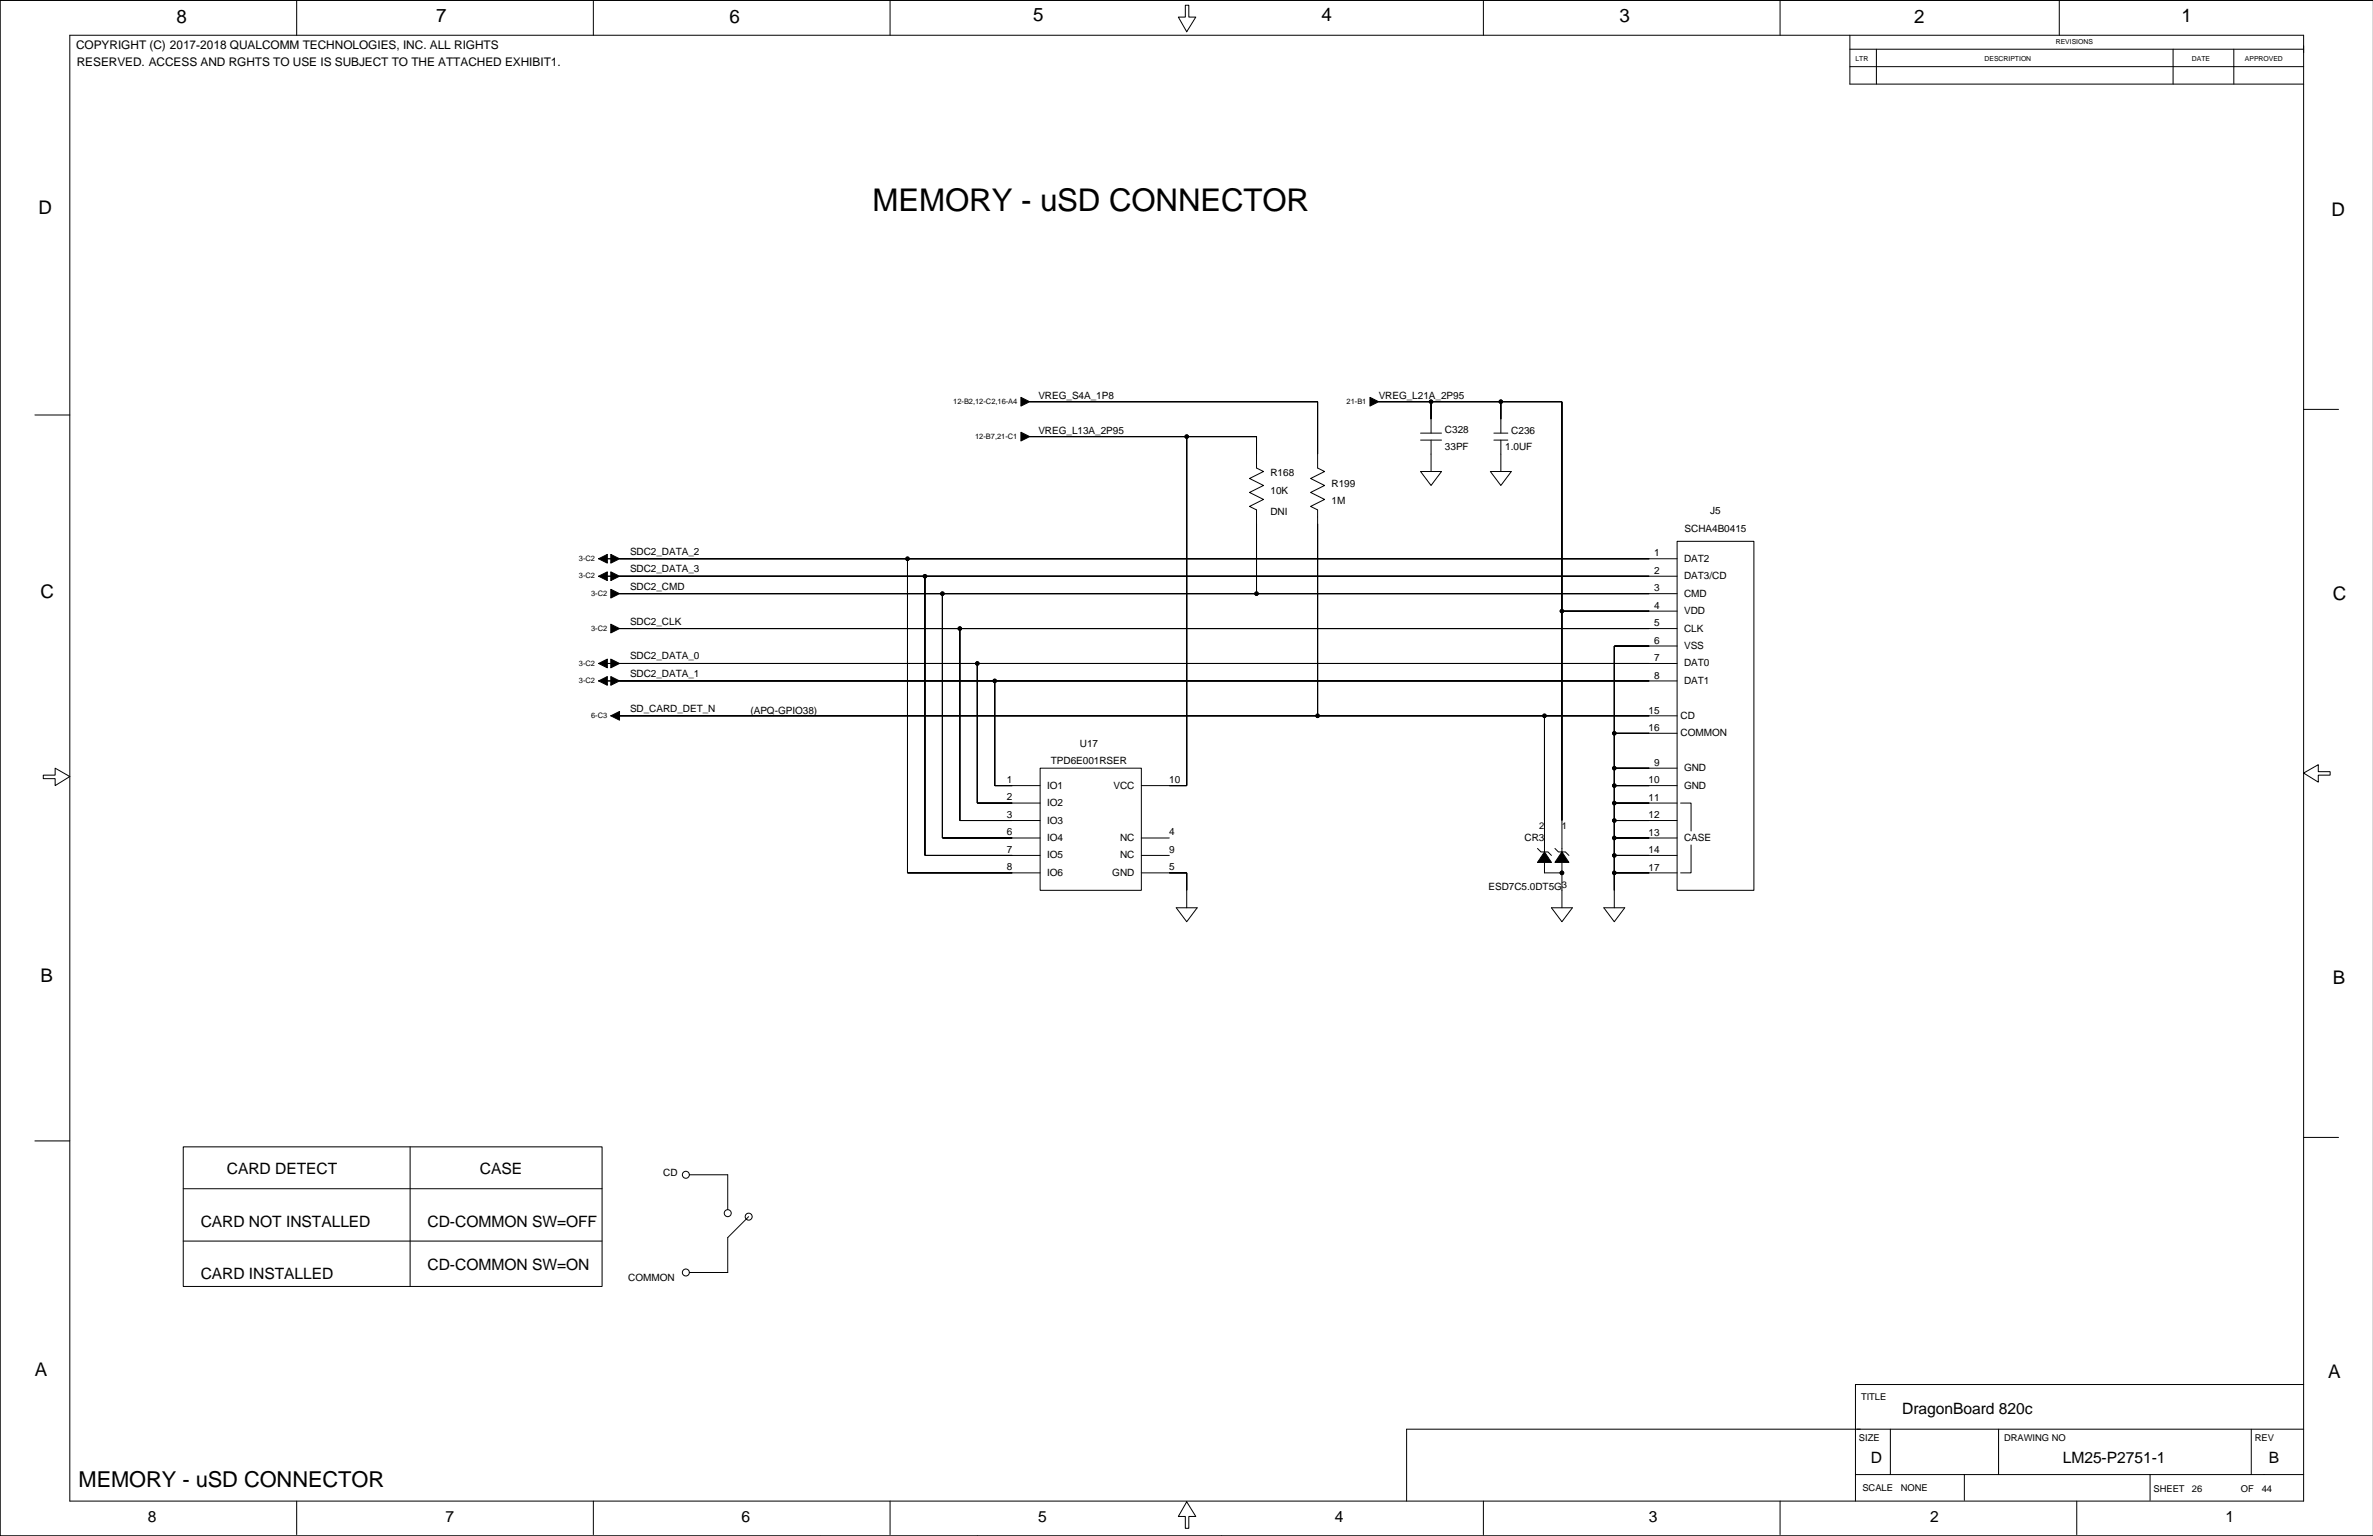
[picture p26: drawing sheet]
<svg xmlns="http://www.w3.org/2000/svg" width="863mm" height="559mm" viewBox="0 0 863 559" stroke-linecap="round" stroke-linejoin="round" font-family="sans-serif">
<defs><g id="words">
<text font-size="11.4" x="317.4" y="76.9">MEMORY - uSD CONNECTOR</text>
<text font-size="8" x="28.6" y="541.1">MEMORY - uSD CONNECTOR</text>
<g font-size="6.8">
<text x="64.2" y="8.2">8</text>
<text x="158.7" y="8">7</text>
<text x="265.4" y="8.2">6</text>
<text x="375.8" y="7.5">5</text>
<text x="480.7" y="7.5">4</text>
<text x="589.1" y="8">3</text>
<text x="696.3" y="8.2">2</text>
<text x="793.6" y="8">1</text>
<text x="14" y="77.8">D</text>
<text x="848.2" y="78.6">D</text>
<text x="14.7" y="217.5">C</text>
<text x="848.7" y="218.2">C</text>
<text x="14.7" y="357.1">B</text>
<text x="848.7" y="357.9">B</text>
<text x="12.7" y="500.6">A</text>
<text x="846.9" y="501.4">A</text>
</g>
<g font-size="5.7">
<text x="82.5" y="427.2">CARD DETECT</text>
<text x="174.6" y="427.2">CASE</text>
<text x="73" y="446.2">CARD NOT INSTALLED</text>
<text x="155.5" y="446.2">CD-COMMON SW=OFF</text>
<text x="73" y="465.3">CARD INSTALLED</text>
<text x="155.5" y="462.1">CD-COMMON SW=ON</text>
<text x="692" y="514.3">DragonBoard 820c</text>
<text x="680.6" y="532.1">D</text>
<text x="750.4" y="532.1">LM25-P2751-1</text>
<text x="825.3" y="532.1">B</text>
<text x="53.8" y="553.7">8</text>
<text x="162" y="553.7">7</text>
<text x="269.7" y="553.7">6</text>
<text x="377.6" y="553.7">5</text>
<text x="485.5" y="553.7">4</text>
<text x="599.8" y="553.7">3</text>
<text x="702.1" y="553.7">2</text>
<text x="809.6" y="553.7">1</text>
</g>
<g font-size="4.3">
<text x="27.7" y="18">COPYRIGHT (C) 2017-2018 QUALCOMM TECHNOLOGIES, INC. ALL RIGHTS</text>
<text x="27.9" y="24.1">RESERVED. ACCESS AND RGHTS TO USE IS SUBJECT TO THE ATTACHED EXHIBIT1.</text>
</g>
<g font-size="3.6">
<text x="377.7" y="145.3">VREG_S4A_1P8</text>
<text x="501.5" y="145.3">VREG_L21A_2P95</text>
<text x="377.7" y="158">VREG_L13A_2P95</text>
<text x="525.7" y="157.4">C328</text>
<text x="549.8" y="158">C236</text>
<text x="525.7" y="163.7">33PF</text>
<text x="547.6" y="163.7">1.0UF</text>
<text x="462.2" y="173.2">R168</text>
<text x="462.2" y="179.5">10K</text>
<text x="484.4" y="177">R199</text>
<text x="484.4" y="183.4">1M</text>
<text x="462.2" y="187.2">DNI</text>
<text x="622.2" y="187.2">J5</text>
<text x="612.8" y="193.5">SCHA4B0415</text>
<text x="229.2" y="201.8">SDC2_DATA_2</text>
<text x="601.7" y="202.5">1</text>
<text x="229.2" y="208.2">SDC2_DATA_3</text>
<text x="601.7" y="208.8">2</text>
<text x="612.6" y="204.4">DAT2</text>
<text x="229.2" y="214.5">SDC2_CMD</text>
<text x="601.7" y="215.1">3</text>
<text x="612.6" y="210.7">DAT3/CD</text>
<text x="601.7" y="221.5">4</text>
<text x="612.6" y="217.1">CMD</text>
<text x="229.2" y="227.2">SDC2_CLK</text>
<text x="601.7" y="227.8">5</text>
<text x="612.6" y="223.4">VDD</text>
<text x="612.6" y="229.8">CLK</text>
<text x="229.2" y="239.9">SDC2_DATA_0</text>
<text x="601.7" y="234.2">6</text>
<text x="612.6" y="236.1">VSS</text>
<text x="601.7" y="240.5">7</text>
<text x="612.6" y="242.5">DAT0</text>
<text x="229.2" y="246.3">SDC2_DATA_1</text>
<text x="601.7" y="246.9">8</text>
<text x="612.6" y="248.8">DAT1</text>
<text x="229.2" y="259">SD_CARD_DET_N</text>
<text x="273" y="259.6">(APQ-GPIO38)</text>
<text x="599.7" y="259.6">15</text>
<text x="611.4" y="261.5">CD</text>
<text x="599.7" y="265.9">16</text>
<text x="611.4" y="267.9">COMMON</text>
<text x="392.8" y="271.7">U17</text>
<text x="382.3" y="278">TPD6E001RSER</text>
<text x="601.7" y="278.6">9</text>
<text x="612.6" y="280.5">GND</text>
<text x="366.2" y="284.9">1</text>
<text x="380.9" y="286.9">IO1</text>
<text x="405" y="286.9">VCC</text>
<text x="425.4" y="284.9">10</text>
<text x="599.7" y="285">10</text>
<text x="612.6" y="286.9">GND</text>
<text x="366.2" y="291.2">2</text>
<text x="380.9" y="293.2">IO2</text>
<text x="599.7" y="291.3">11</text>
<text x="366.2" y="297.6">3</text>
<text x="380.9" y="299.6">IO3</text>
<text x="599.7" y="297.7">12</text>
<text x="366.2" y="303.9">6</text>
<text x="380.9" y="305.9">IO4</text>
<text x="407.4" y="305.9">NC</text>
<text x="425.4" y="303.9">4</text>
<text x="554.6" y="305.9">CR3</text>
<text x="599.7" y="304">13</text>
<text x="612.6" y="305.9">CASE</text>
<text x="366.2" y="310.2">7</text>
<text x="425.4" y="310.2">9</text>
<text x="599.7" y="310.4">14</text>
<text x="366.2" y="316.6">8</text>
<text x="380.9" y="312.3">IO5</text>
<text x="407.4" y="312.3">NC</text>
<text x="425.4" y="316.6">5</text>
<text x="599.7" y="316.7">17</text>
<text x="380.9" y="318.6">IO6</text>
<text x="404.6" y="318.6">GND</text>
<text x="541.5" y="323.7">ESD7C5.0DT5G</text>
<text x="241.2" y="427.8">CD</text>
<text x="228.5" y="465.9">COMMON</text>
</g>
<g font-size="3.4">
<text x="560" y="301.6">2</text>
<text x="568.2" y="301.6">1</text>
<text x="568.2" y="323.1">3</text>
<text x="677" y="509.3">TITLE</text>
<text x="676.2" y="524.3">SIZE</text>
<text x="729.1" y="524.3">DRAWING NO</text>
<text x="820.2" y="524.3">REV</text>
<text x="677.5" y="542.6">SCALE</text>
<text x="691.4" y="542.6">NONE</text>
<text x="783.4" y="542.8">SHEET</text>
<text x="797.4" y="542.8">26</text>
<text x="815.2" y="542.8">OF</text>
<text x="822.8" y="542.8">44</text>
</g>
<g font-size="2.7">
<text x="346.8" y="147">12-B2,12-C2,16-A4</text>
<text x="489.9" y="147">21-B1</text>
<text x="354.7" y="159.7">12-B7,21-C1</text>
<text x="210.6" y="204.1">3-C2</text>
<text x="210.6" y="210.4">3-C2</text>
<text x="215.1" y="216.8">3-C2</text>
<text x="215.1" y="229.5">3-C2</text>
<text x="210.6" y="242.2">3-C2</text>
<text x="210.6" y="248.5">3-C2</text>
<text x="215.1" y="261.2">6-C3</text>
</g>
<g font-size="2.5">
<text x="747.9" y="16.1">REVISIONS</text>
<text x="675" y="22.2">LTR</text>
<text x="722" y="22.2">DESCRIPTION</text>
<text x="797.4" y="22.2">DATE</text>
<text x="816.7" y="22.2">APPROVED</text>
</g>
</g></defs>
<g fill="none" stroke="#000" stroke-width=".36">
<path d="M25.4 12.8h812.6v533.3h-812.6zM107.9 .1v12.7M215.9 .1v12.7M323.8 .1v12.7M431.2 1.9h1.3v4.3h2.5l-3.3 5.4-3-5.4h2.5zM539.6 .1v12.7M647.6 .1v12.7M672.9 12.8v17.8h165.1M672.9 17.9h165.1M682.6 17.9v12.7M749.1 .1v12.7M790.5 17.9v12.7"/>
<path d="M812.6 17.9v12.7M672.9 24.3h165.1M12.7 151h12.7M374.6 146.1h104.7v24.2l2.6 1.2-5.1 2.6 5.1 2.5-5.1 2.6 5.1 2.5-5.1 2.5 2.5 1.3v74.9M374.6 158.8h82.5v11.5l2.5 1.2-5 2.6 5 2.5-5 2.6 5 2.5-5 2.5 2.5 1.3v30.5M374.6 158.8h.1M374.6 146.1h.1M431.7 158.8v127h-16.5M501.5 146.1h66.7v163.8M501.5 146.1h.1M516.8 157.6h7.6M520.6 146.1v11.5"/>
<path d="M543.4 157.6h5.1M546 146.1v11.5M838 148.9h12.7M516.8 171.5h7.6l-3.8 5.1zM516.8 160.1h7.6M520.6 165.2h.1M520.6 160.1v11.4M542.2 171.5h7.6l-3.8 5.1zM543.4 160.1h5.1M546 165.2h.1M546 160.1v11.4M610.1 196.9h27.9v127h-27.9z"/>
<path d="M220.9 203.3h3.2M220.9 209.6h3.2M225.4 203.3h384.7M225.4 203.3h.1M225.4 209.6h.1M225.4 216h.1M225.4 216h384.7M225.4 209.6h384.7M330.1 203.3v114.3h48.3M336.5 209.6v101.6h41.9M342.8 216v88.9h35.6M225.4 228.7h384.7"/>
<path d="M225.4 228.7h.1M349.2 228.7v69.8h29.2M568.2 222.3h41.9M610.1 235h-22.9v95.3M220.9 247.7h3.2M220.9 241.4h3.2M225.4 247.7h384.7M225.4 241.4h.1M225.4 247.7h.1M225.4 241.4h384.7M355.5 241.4v50.8h22.9M361.9 247.7v38.1h16.5"/>
<path d="M225.4 260.4h384.7M225.4 260.4h.1M378.4 279.5h36.8v44.4h-36.8zM561.8 260.4v49.5M587.2 279.5h22.9M587.2 266.8h22.9M15.7 282h4.4v-2.5l5.3 3-5.3 3.3v-2.5h-4.4zM587.2 292.2h22.9M587.2 298.5h22.9M587.2 285.8h22.9M611.4 292.2h3.8v10.1M838 281.2l5.3-3v2.5h4.4v1.3h-4.4v2.5z"/>
<path d="M415.2 311.2h10.2M415.2 304.9h10.2M415.2 317.6h16.5v12.7M559.3 308.7l1.3 1.2h2.5l1.3 1.3M561.8 313.7v3.9h6.4M565.7 308.7l1.2 1.2h2.6l1.2 1.3M568.2 313.7v16.6M587.2 311.2h22.9M587.2 304.9h22.9M587.2 317.6h22.9M615.2 307.4v10.2h-3.8M427.9 330.3h7.6l-3.8 5z"/>
<path d="M564.4 330.3h7.6l-3.8 5zM568.2 323.9h.1M583.4 330.3h7.7l-3.9 5zM12.7 415.1h12.7M66.7 417.2h152.3v50.8h-152.3zM149.2 417.2v50.8M838 413.8h12.7M66.7 432.5h152.3M250.8 427.4h13.9v12.7M66.7 451.5h152.3M272.4 442.6l-7.7 7.6v12.7h-13.9M687.7 519.9v16.6"/>
<path d="M727 519.9v16.6M819 519.9v16.6M838 503.7h-163v42.4M838 519.9h-326.3v26.2M675 536.5h163M714.6 536.5v9.3M782.1 536.5v9.3M107.9 546.1v12.2M215.9 546.1v12.2M298.4 558.8h.1M323.8 546.1v12.2M355.5 558.8h.1"/>
<path d="M431.7 546.4l3.3 5.3h-2.5v4.3h-1.3v-4.3h-2.5zM444.4 558.8h.1M539.6 546.1v12.2M539.6 558.8h.1M647.6 546.1v12.2M755.5 546.1v12.2M863.3 558.8h-863.3v-558.7h863.3h-863.3v558.7"/>
<circle cx="431.7" cy="158.8" r=".63"/>
<circle cx="520.6" cy="146.1" r=".63"/>
<circle cx="546" cy="146.1" r=".63"/>
<circle cx="330.1" cy="203.3" r=".63"/>
<circle cx="336.5" cy="209.6" r=".63"/>
<circle cx="342.8" cy="216" r=".63"/>
<circle cx="457.1" cy="216" r=".63"/>
<circle cx="349.2" cy="228.7" r=".63"/>
<circle cx="568.2" cy="222.3" r=".63"/>
<circle cx="355.5" cy="241.4" r=".63"/>
<circle cx="361.9" cy="247.7" r=".63"/>
<circle cx="479.3" cy="260.4" r=".63"/>
<circle cx="561.8" cy="260.4" r=".63"/>
<circle cx="587.2" cy="266.8" r=".63"/>
<circle cx="587.2" cy="279.5" r=".63"/>
<circle cx="587.2" cy="292.2" r=".63"/>
<circle cx="587.2" cy="285.8" r=".63"/>
<circle cx="587.2" cy="298.5" r=".63"/>
<circle cx="568.2" cy="317.6" r=".65"/>
<circle cx="587.2" cy="304.9" r=".63"/>
<circle cx="587.2" cy="317.6" r=".63"/>
<circle cx="587.2" cy="311.2" r=".63"/>
<circle cx="249.5" cy="427.4" r="1.27"/>
<circle cx="264.7" cy="441.4" r="1.27"/>
<circle cx="272.4" cy="442.6" r="1.27"/>
<circle cx="249.5" cy="462.9" r="1.27"/>
</g>
<g fill="#000" stroke="#000" stroke-width=".36">
<path d="M371.4 157.3l3.2 1.5-3.2 1.6z" fill-rule="evenodd"/>
<path d="M371.4 144.6l3.2 1.5-3.2 1.6z" fill-rule="evenodd"/>
<path d="M431.7 158.8v127z" fill-rule="evenodd"/>
<path d="M374.6 158.8h57.1z" fill-rule="evenodd"/>
<path d="M457.1 158.8v6.4z" fill-rule="evenodd"/>
<path d="M431.7 158.8h25.4z" fill-rule="evenodd"/>
<path d="M479.3 146.1v19.1z" fill-rule="evenodd"/>
<path d="M374.6 146.1h104.7z" fill-rule="evenodd"/>
<path d="M498.4 144.6l3.1 1.5-3.1 1.6z" fill-rule="evenodd"/>
<path d="M520.6 146.1v6.4z" fill-rule="evenodd"/>
<path d="M501.5 146.1h19.1z" fill-rule="evenodd"/>
<path d="M546 146.1v6.4z" fill-rule="evenodd"/>
<path d="M520.6 146.1h25.4z" fill-rule="evenodd"/>
<path d="M546 146.1h22.2z" fill-rule="evenodd"/>
<path d="M568.2 146.1v76.2z" fill-rule="evenodd"/>
<path d="M457.1 190.6v25.4z" fill-rule="evenodd"/>
<path d="M479.3 190.6v69.8z" fill-rule="evenodd"/>
<path d="M217.8 203.3l3.1-1.6v3.2z" fill-rule="evenodd"/>
<path d="M217.8 209.6l3.1-1.6v3.2z" fill-rule="evenodd"/>
<path d="M222.2 201.7l3.2 1.6-3.2 1.6z" fill-rule="evenodd"/>
<path d="M222.2 208l3.2 1.6-3.2 1.6z" fill-rule="evenodd"/>
<path d="M222.2 214.4l3.2 1.6-3.2 1.6z" fill-rule="evenodd"/>
<path d="M330.1 203.3v114.3z" fill-rule="evenodd"/>
<path d="M225.4 203.3h104.7z" fill-rule="evenodd"/>
<path d="M336.5 209.6v101.6z" fill-rule="evenodd"/>
<path d="M225.4 209.6h111.1z" fill-rule="evenodd"/>
<path d="M225.4 216h117.4z" fill-rule="evenodd"/>
<path d="M342.8 216v88.9z" fill-rule="evenodd"/>
<path d="M342.8 216h114.3z" fill-rule="evenodd"/>
<path d="M457.1 216h142.8z" fill-rule="evenodd"/>
<path d="M336.5 209.6h263.4z" fill-rule="evenodd"/>
<path d="M330.1 203.3h269.8z" fill-rule="evenodd"/>
<path d="M222.2 227.1l3.2 1.6-3.2 1.6z" fill-rule="evenodd"/>
<path d="M349.2 228.7v69.8z" fill-rule="evenodd"/>
<path d="M225.4 228.7h123.8z" fill-rule="evenodd"/>
<path d="M568.2 222.3v76.2z" fill-rule="evenodd"/>
<path d="M587.2 235v31.8z" fill-rule="evenodd"/>
<path d="M587.2 235h12.7z" fill-rule="evenodd"/>
<path d="M349.2 228.7h250.7z" fill-rule="evenodd"/>
<path d="M568.2 222.3h31.7z" fill-rule="evenodd"/>
<path d="M217.8 241.4l3.1-1.6v3.2z" fill-rule="evenodd"/>
<path d="M217.8 247.7l3.1-1.6v3.2z" fill-rule="evenodd"/>
<path d="M222.2 239.8l3.2 1.6-3.2 1.6z" fill-rule="evenodd"/>
<path d="M222.2 246.1l3.2 1.6-3.2 1.6z" fill-rule="evenodd"/>
<path d="M355.5 241.4v50.8z" fill-rule="evenodd"/>
<path d="M225.4 241.4h130.1z" fill-rule="evenodd"/>
<path d="M361.9 247.7v38.1z" fill-rule="evenodd"/>
<path d="M225.4 247.7h136.5z" fill-rule="evenodd"/>
<path d="M361.9 247.7h238z" fill-rule="evenodd"/>
<path d="M355.5 241.4h244.4z" fill-rule="evenodd"/>
<path d="M222.2 260.4l3.2-1.6v3.2z" fill-rule="evenodd"/>
<path d="M225.4 260.4h253.9z" fill-rule="evenodd"/>
<path d="M479.3 260.4h82.5z" fill-rule="evenodd"/>
<path d="M561.8 260.4v38.1z" fill-rule="evenodd"/>
<path d="M587.2 266.8v12.7z" fill-rule="evenodd"/>
<path d="M587.2 279.5v6.3z" fill-rule="evenodd"/>
<path d="M587.2 279.5h12.7z" fill-rule="evenodd"/>
<path d="M587.2 266.8h12.7z" fill-rule="evenodd"/>
<path d="M561.8 260.4h38.1z" fill-rule="evenodd"/>
<path d="M361.9 285.8h6.3z" fill-rule="evenodd"/>
<path d="M355.5 292.2h12.7z" fill-rule="evenodd"/>
<path d="M349.2 298.5h19z" fill-rule="evenodd"/>
<path d="M425.4 285.8h6.3z" fill-rule="evenodd"/>
<path d="M587.2 285.8v6.4z" fill-rule="evenodd"/>
<path d="M587.2 292.2v6.3z" fill-rule="evenodd"/>
<path d="M587.2 298.5v6.4z" fill-rule="evenodd"/>
<path d="M587.2 298.5h12.7z" fill-rule="evenodd"/>
<path d="M587.2 292.2h12.7z" fill-rule="evenodd"/>
<path d="M587.2 285.8h12.7z" fill-rule="evenodd"/>
<path d="M342.8 304.9h25.4z" fill-rule="evenodd"/>
<path d="M336.5 311.2h31.7z" fill-rule="evenodd"/>
<path d="M330.1 317.6h38.1z" fill-rule="evenodd"/>
<path d="M431.7 317.6v6.3z" fill-rule="evenodd"/>
<path d="M425.4 317.6h6.3z" fill-rule="evenodd"/>
<path d="M561.8 309.9l2.6 3.8h-5.1z" fill-rule="evenodd"/>
<path d="M568.2 309.9l2.5 3.8h-5z" fill-rule="evenodd"/>
<path d="M587.2 317.6v6.3z" fill-rule="evenodd"/>
<path d="M587.2 311.2v6.4z" fill-rule="evenodd"/>
<path d="M587.2 304.9v6.3z" fill-rule="evenodd"/>
<path d="M587.2 317.6h12.7z" fill-rule="evenodd"/>
<path d="M587.2 311.2h12.7z" fill-rule="evenodd"/>
<path d="M587.2 304.9h12.7z" fill-rule="evenodd"/>
<circle cx="431.7" cy="158.8" r=".63"/>
<circle cx="520.6" cy="146.1" r=".63"/>
<circle cx="546" cy="146.1" r=".63"/>
<circle cx="330.1" cy="203.3" r=".63"/>
<circle cx="336.5" cy="209.6" r=".63"/>
<circle cx="342.8" cy="216" r=".63"/>
<circle cx="457.1" cy="216" r=".63"/>
<circle cx="349.2" cy="228.7" r=".63"/>
<circle cx="568.2" cy="222.3" r=".63"/>
<circle cx="355.5" cy="241.4" r=".63"/>
<circle cx="361.9" cy="247.7" r=".63"/>
<circle cx="479.3" cy="260.4" r=".63"/>
<circle cx="561.8" cy="260.4" r=".63"/>
<circle cx="587.2" cy="266.8" r=".63"/>
<circle cx="587.2" cy="279.5" r=".63"/>
<circle cx="587.2" cy="292.2" r=".63"/>
<circle cx="587.2" cy="285.8" r=".63"/>
<circle cx="587.2" cy="298.5" r=".63"/>
<circle cx="568.2" cy="317.6" r=".65"/>
<circle cx="587.2" cy="304.9" r=".63"/>
<circle cx="587.2" cy="317.6" r=".63"/>
<circle cx="587.2" cy="311.2" r=".63"/>
</g>
<use href="#words"/>
</svg>
